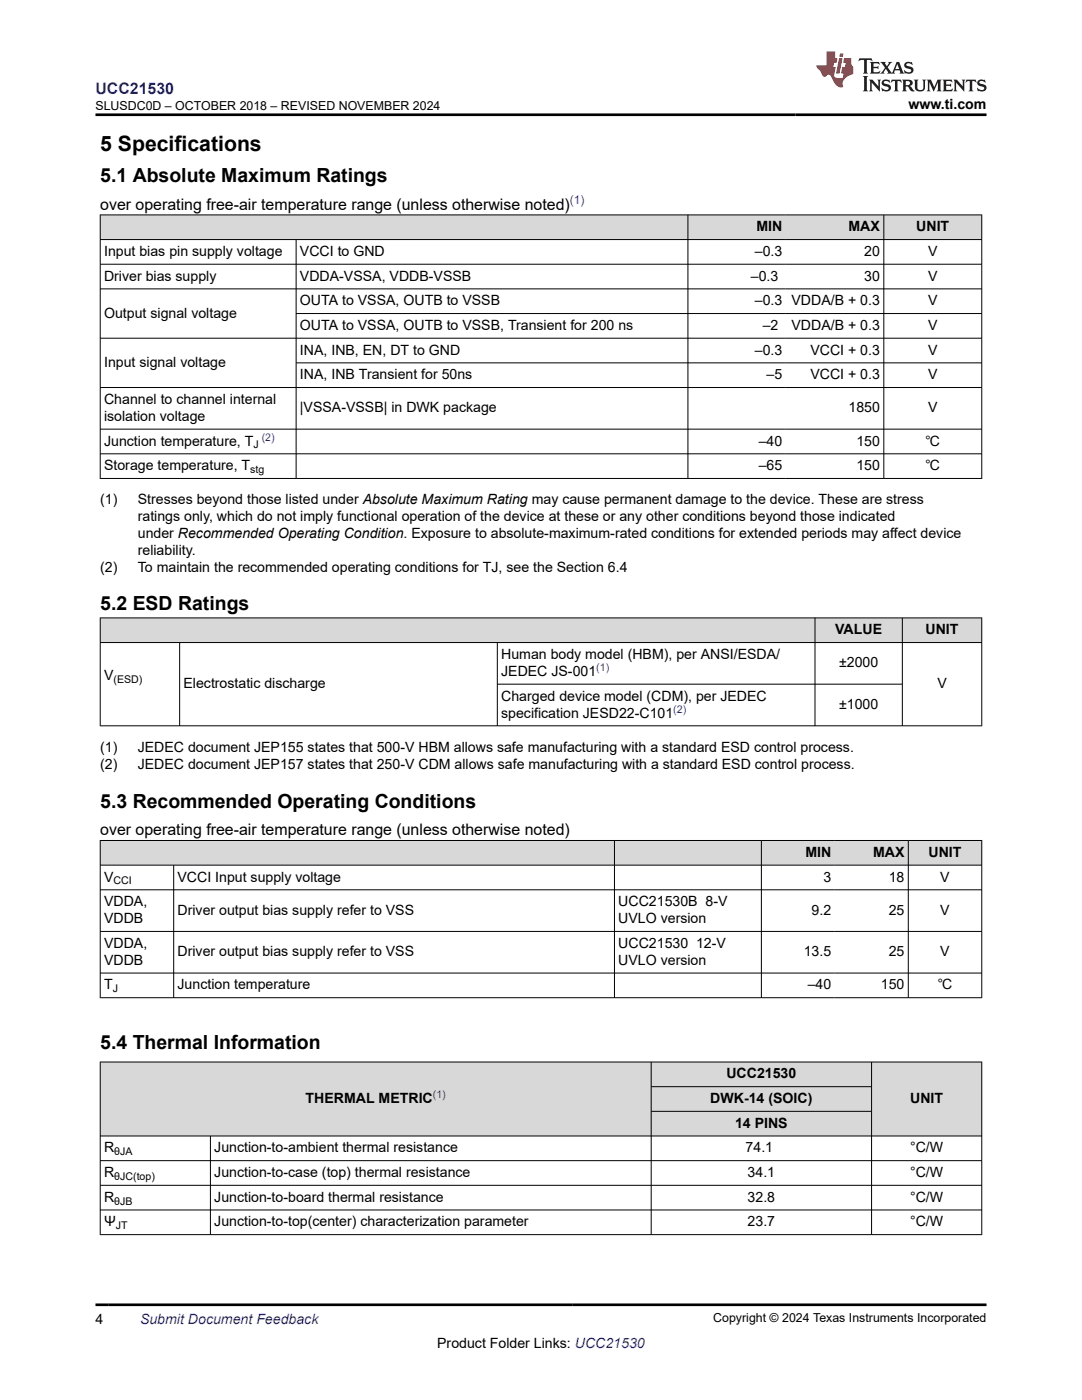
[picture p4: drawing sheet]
<svg xmlns="http://www.w3.org/2000/svg" width="216mm" height="279mm" viewBox="0 0 216 279" stroke-linecap="round" stroke-linejoin="round" font-family="sans-serif">
<defs><g id="words">
<text font-size="4.2" x="20" y="30.2">5 Specifications</text>
<g font-size="3.9">
<text x="20" y="36.4">5.1 Absolute Maximum Ratings</text>
<text x="20" y="121.7">5.2 ESD Ratings</text>
<text x="20" y="161.2">5.3 Recommended Operating Conditions</text>
<text x="20" y="209.3">5.4 Thermal Information</text>
</g>
<text font-size="3.2" fill="#00f" x="19.1" y="18.7">UCC21530</text>
<g font-size="3.2">
<text x="20" y="41.8">over operating free-air temperature range (unless otherwise noted)</text>
<text x="20" y="166.7">over operating free-air temperature range (unless otherwise noted)</text>
</g>
<g font-size="2.8">
<text x="181.3" y="21.8">www.ti.com</text>
<text x="150.9" y="46.2">MIN</text>
<text x="169.3" y="46.2">MAX</text>
<text x="182.8" y="46.2">UNIT</text>
<text x="20.8" y="51.1">Input bias pin supply voltage</text>
<text x="59.9" y="51.1">VCCI to GND</text>
<text x="150.6" y="51.1">–0.3</text>
<text x="172.4" y="51.1">20</text>
<text x="185.2" y="51.1">V</text>
<text x="20.8" y="56">Driver bias supply</text>
<text x="59.9" y="56">VDDA-VSSA, VDDB-VSSB</text>
<text x="149.8" y="56">–0.3</text>
<text x="172.4" y="56">30</text>
<text x="185.2" y="56">V</text>
<text x="20.8" y="63.4">Output signal voltage</text>
<text x="59.9" y="60.9">OUTA to VSSA, OUTB to VSSB</text>
<text x="59.9" y="65.8">OUTA to VSSA, OUTB to VSSB, Transient for 200 ns</text>
<text x="150.6" y="60.9">–0.3 VDDA/B + 0.3</text>
<text x="152.2" y="65.8">–2</text>
<text x="157.9" y="65.8">VDDA/B + 0.3</text>
<text x="185.2" y="60.9">V</text>
<text x="185.2" y="65.8">V</text>
<text x="59.9" y="70.8">INA, INB, EN, DT to GND</text>
<text x="150.6" y="70.8">–0.3</text>
<text x="161.7" y="70.8">VCCI + 0.3</text>
<text x="185.2" y="70.8">V</text>
<text x="20.8" y="73.2">Input signal voltage</text>
<text x="59.9" y="75.7">INA, INB Transient for 50ns</text>
<text x="153" y="75.7">–5</text>
<text x="161.7" y="75.7">VCCI + 0.3</text>
<text x="185.2" y="75.7">V</text>
<text x="20.8" y="80.6">Channel to channel internal</text>
<text x="20.8" y="84">isolation voltage</text>
<text x="59.9" y="82.3">|VSSA-VSSB| in DWK package</text>
<text x="169.3" y="82.3">1850</text>
<text x="185.2" y="82.3">V</text>
<text x="20.8" y="88.9">Junction temperature, T</text>
<text x="151.4" y="88.9">–40</text>
<text x="170.9" y="88.9">150</text>
<text x="184.7" y="88.9">℃</text>
<text x="20.8" y="93.8">Storage temperature, T</text>
<text x="151.4" y="93.8">–65</text>
<text x="170.9" y="93.8">150</text>
<text x="184.7" y="93.8">℃</text>
<text x="20" y="100.6">(1)</text>
<text x="27.5" y="100.6">Stresses beyond those listed under Absolute Maximum Rating may cause permanent damage to the device. These are stress</text>
<text x="27.5" y="104">ratings only, which do not imply functional operation of the device at these or any other conditions beyond those indicated</text>
<text x="27.5" y="107.4">under Recommended Operating Condition. Exposure to absolute-maximum-rated conditions for extended periods may affect device</text>
<text x="27.5" y="110.8">reliability.</text>
<text x="20" y="114.2">(2)</text>
<text x="27.5" y="114.2">To maintain the recommended operating conditions for TJ, see the Section 6.4</text>
<text x="100" y="131.5">Human body model (HBM), per ANSI/ESDA/</text>
<text x="166.7" y="126.6">VALUE</text>
<text x="184.7" y="126.6">UNIT</text>
<text x="20.8" y="135.7">V</text>
<text x="36.6" y="137.4">Electrostatic discharge</text>
<text x="100" y="134.9">JEDEC JS-001</text>
<text x="167.4" y="133.2">±2000</text>
<text x="187" y="137.4">V</text>
<text x="100" y="139.8">Charged device model (CDM), per JEDEC</text>
<text x="100" y="143.2">specification JESD22-C101</text>
<text x="167.4" y="141.5">±1000</text>
<text x="20" y="150">(1)</text>
<text x="20" y="153.4">(2)</text>
<text x="27.5" y="150">JEDEC document JEP155 states that 500-V HBM allows safe manufacturing with a standard ESD control process.</text>
<text x="27.5" y="153.4">JEDEC document JEP157 states that 250-V CDM allows safe manufacturing with a standard ESD control process.</text>
<text x="160.7" y="171">MIN</text>
<text x="174.2" y="171">MAX</text>
<text x="185.3" y="171">UNIT</text>
<text x="20.8" y="175.9">V</text>
<text x="35.4" y="175.9">VCCI Input supply voltage</text>
<text x="164.3" y="175.9">3</text>
<text x="177.3" y="175.9">18</text>
<text x="187.6" y="175.9">V</text>
<text x="20.8" y="180.9">VDDA,</text>
<text x="20.8" y="184.2">VDDB</text>
<text x="35.4" y="182.5">Driver output bias supply refer to VSS</text>
<text x="123.4" y="180.9">UCC21530B 8-V</text>
<text x="123.4" y="184.2">UVLO version</text>
<text x="162" y="182.5">9.2</text>
<text x="177.3" y="182.5">25</text>
<text x="187.6" y="182.5">V</text>
<text x="20.8" y="189.2">VDDA,</text>
<text x="35.4" y="190.9">Driver output bias supply refer to VSS</text>
<text x="123.4" y="189.2">UCC21530 12-V</text>
<text x="160.4" y="190.9">13.5</text>
<text x="177.3" y="190.9">25</text>
<text x="187.6" y="190.9">V</text>
<text x="20.8" y="192.5">VDDB</text>
<text x="20.8" y="197.5">T</text>
<text x="35.4" y="197.5">Junction temperature</text>
<text x="123.4" y="192.5">UVLO version</text>
<text x="161.2" y="197.5">–40</text>
<text x="175.8" y="197.5">150</text>
<text x="187.1" y="197.5">℃</text>
<text x="144.9" y="215.2">UCC21530</text>
<text x="61" y="220.1">THERMAL METRIC</text>
<text x="141.7" y="220.1">DWK-14 (SOIC)</text>
<text x="181.6" y="220.1">UNIT</text>
<text x="146.7" y="225.1">14 PINS</text>
<text x="20.8" y="230">R</text>
<text x="42.8" y="230">Junction-to-ambient thermal resistance</text>
<text x="148.8" y="230">74.1</text>
<text x="181.6" y="230">°C/W</text>
<text x="20.8" y="234.9">R</text>
<text x="20.8" y="239.8">R</text>
<text x="42.8" y="234.9">Junction-to-case (top) thermal resistance</text>
<text x="42.8" y="239.8">Junction-to-board thermal resistance</text>
<text x="149.2" y="234.9">34.1</text>
<text x="149.2" y="239.8">32.8</text>
<text x="181.6" y="234.9">°C/W</text>
<text x="181.6" y="239.8">°C/W</text>
<text x="20.8" y="244.8">Ψ</text>
<text x="42.8" y="244.8">Junction-to-top(center) characterization parameter</text>
<text x="149.2" y="244.8">23.7</text>
<text x="181.6" y="244.8">°C/W</text>
<text x="19.1" y="264.2">4</text>
<text x="87.2" y="269">Product Folder Links: UCC21530</text>
</g>
<text font-size="2.8" fill="#00f" x="27.9" y="264.2">Submit Document Feedback</text>
<g font-size="2.5">
<text x="19.1" y="21.9">SLUSDC0D – OCTOBER 2018 – REVISED NOVEMBER 2024</text>
<text x="142.3" y="263.9">Copyright © 2024 Texas Instruments Incorporated</text>
</g>
<text font-size="2.4" fill="#00f" x="113.7" y="40.8">(1)</text>
<g font-size="2.1">
<text x="50.6" y="89.5">J</text>
<text x="49.9" y="94.4">stg</text>
<text x="22.6" y="136.2">(ESD)</text>
<text x="22.6" y="176.5">CCI</text>
<text x="22.5" y="198">J</text>
<text x="22.8" y="230.6">θJA</text>
<text x="22.8" y="235.5">θJC(top)</text>
<text x="22.8" y="240.4">θJB</text>
<text x="23.1" y="245.3">JT</text>
</g>
<g font-size="2.1" fill="#00f">
<text x="52.2" y="88">(2)</text>
<text x="119" y="134">(1)</text>
<text x="134.4" y="142.3">(2)</text>
<text x="86.4" y="219.2">(1)</text>
</g>
</g></defs>
<g fill="#d8d8d8">
<path d="M20 42.9h175.9v4.9h-175.9z" fill-rule="evenodd"/>
<path d="M20.1 43h117.1v4.7h-117.1z" fill-rule="evenodd"/>
<path d="M137.3 43h19.5v4.7h-19.5z" fill-rule="evenodd"/>
<path d="M156.8 43h19.5v4.7h-19.5z" fill-rule="evenodd"/>
<path d="M176.4 43h19.4v4.7h-19.4z" fill-rule="evenodd"/>
</g>
<g fill="none" stroke="#000" stroke-width=".2">
<path d="M19.9 42.9h176.1M19.9 47.8h176.1M19.9 52.7h176.1M19.9 57.7h176.1M20 42.8v52.7M59.1 47.8v47.7M137.3 42.8v52.7M176.4 42.8v52.7M195.9 42.8v52.7M19.9 77.3h176.1M59.1 62.6h136.9M59.1 72.4h136.9"/>
<path d="M196 67.5h-176.1M19.9 85.6h176.1M19.9 90.6h176.1M19.9 95.5h176.1"/>
</g>
<g fill="#d8d8d8">
<path d="M20 123.3h175.9v4.9h-175.9z" fill-rule="evenodd"/>
<path d="M20.1 123.4h142.5v4.8h-142.5z" fill-rule="evenodd"/>
<path d="M162.7 123.4h17.3v4.8h-17.3z" fill-rule="evenodd"/>
<path d="M180.1 123.4h15.7v4.8h-15.7z" fill-rule="evenodd"/>
</g>
<path d="M19.9 123.3h176.1M19.9 128.2h176.1M20 123.3v21.6M35.8 128.2v16.7M99.2 128.2v16.7M99.2 136.5h80.9M162.6 123.3v21.6M180.1 123.3v21.6M195.9 123.3v21.6M19.9 144.9h176.1" fill="none" stroke="#000" stroke-width=".2"/>
<g fill="#d8d8d8">
<path d="M20 167.7h175.9v5h-175.9z" fill-rule="evenodd"/>
<path d="M20.1 167.8h102.4v4.8h-102.4z" fill-rule="evenodd"/>
<path d="M122.7 167.8h29.2v4.8h-29.2z" fill-rule="evenodd"/>
<path d="M152 167.8h14.6v4.8h-14.6z" fill-rule="evenodd"/>
<path d="M166.6 167.8h14.6v4.8h-14.6z" fill-rule="evenodd"/>
<path d="M181.3 167.8h14.5v4.8h-14.5z" fill-rule="evenodd"/>
</g>
<path d="M19.9 167.7h176.1M19.9 172.7h176.1M19.9 177.6h176.1M20 167.7v31.5M34.7 172.7v26.5M122.6 167.7v31.5M151.9 167.7v31.5M181.2 167.7v31.5M195.9 167.7v31.5M19.9 185.9h176.1M19.9 194.2h176.1M19.9 199.1h176.1" fill="none" stroke="#000" stroke-width=".2"/>
<g fill="#d8d8d8">
<path d="M20 211.9h175.9v5h-175.9z" fill-rule="evenodd"/>
<path d="M20.1 212h109.8v14.7h-109.8z" fill-rule="evenodd"/>
<path d="M130 212h43.9v4.8h-43.9z" fill-rule="evenodd"/>
<path d="M174 212h21.8v14.7h-21.8z" fill-rule="evenodd"/>
<path d="M130 216.9h43.9v4.8h-43.9z" fill-rule="evenodd"/>
<path d="M130 221.9h43.9v4.8h-43.9z" fill-rule="evenodd"/>
</g>
<g fill="none" stroke="#000" stroke-width=".2">
<path d="M19.9 211.9h176.1M20 211.9v34.6M129.9 211.9v34.6M129.9 216.9h44.1M173.9 211.9v34.6M195.9 211.9v34.6M19.9 226.7h176.1M19.9 231.6h176.1M19.9 236.6h176.1M42 226.7v19.8M129.9 221.8h44.1M19.9 241.5h176.1"/>
<path d="M19.9 246.4h176.1"/>
</g>
<path d="M171.5 11.6l-.2 .6 .5-.2h.6v.1v2.2l-.2 .4h1l-.2-.4v-2.2v-.1h.5l.6 .2-.2-.6zM173.6 12.4l.2 .3v1.6l-.2 .4h1.9l.1-.6a1.08 1.08 0 0 1-1.3 .2v-.7h.6l.4 .2v-.7l-.4 .2h-.6v-.5l.2-.2a1 1 0 0 1 1 .3l-.1-.5zM175.7 12.4l.9 1.1-1 1.2h.9l-.2-.2 .5-.8 .4 .8-.2 .2h1.6l-.2-.2 .2-.5h.9l.1 .5-.1 .2h.9l-.2-.4-.8-1.9h-.5l-.9 2.1-.9-1.1 .9-1h-.8l.2 .2-.4 .6-.4-.6 .2-.2zM179 12.8l.4 1h-.7zM180.7 12.5a.65 .65 0 0 0-.2 .7 .65 .65 0 0 0 .6 .5l.6 .1 .1 .3a.79 .79 0 0 1-.7 .4 .79 .79 0 0 1-.7-.5l.1 .7 .2-.1a.93 .93 0 0 0 1.1 0 .93 .93 0 0 0 .4-.9 1.46 1.46 0 0 0-1.2-.6l-.1-.3a1.09 1.09 0 0 1 1.2 .2l-.2-.6-.1 .1-.5-.2zM172.2 15.2l.2 .4v2.2l-.2 .4h1l-.2-.4v-2.2l.2-.4zM173.4 15.9l.2 .4v1.5l-.2 .4h.8l-.3-.4 .1-1.3 1.6 1.8v-2l.2-.4h-.7l.1 .2 .1 1.1-1.2-1.3zM176.2 16a.65 .65 0 0 0-.2 .8 .65 .65 0 0 0 .6 .4l.6 .2 .1 .2a.79 .79 0 0 1-.7 .4 .79 .79 0 0 1-.7-.5l.1 .7 .2-.1a.93 .93 0 0 0 1.1 .1 .93 .93 0 0 0 .4-1 1.46 1.46 0 0 0-1.2-.5l-.1-.4a1.09 1.09 0 0 1 1.2 .2l-.1-.6-.2 .1-.5-.1zM177.9 15.9l-.1 .6a.63 .63 0 0 1 .8-.3v1.6l-.3 .4h1l-.2-.4v-1.6a.66 .66 0 0 1 .8 .3l-.1-.6zM180 15.9l.2 .4v1.5l-.2 .4h1l-.2-.2-.1-.7h.5l.1 .2a.79 .79 0 0 0 1.2 .6l-1-.9a.61 .61 0 0 0 .6-.6 .61 .61 0 0 0-.5-.7zM180.8 16.2h.1a.47 .47 0 0 1 .5 .1 .47 .47 0 0 1 .1 .5l-.1 .1-.7 .1zM182.3 15.9l.2 .2a2.27 2.27 0 0 0 .4 2 1.04 1.04 0 0 0 1.7-.7v-1.3l.2-.2h-.8l.2 .4v1.1a.6 .6 0 0 1-.6 .6 .6 .6 0 0 1-.6-.6v-1.1l.3-.4zM184.9 15.9l.2 .4v1.5l-.2 .4h.8l-.3-.4v-1.4l.9 1.9 .9-1.9v1.4l-.3 .4h1l-.2-.4v-1.5l.2-.4h-.8l-.7 1.5-.6-1.5zM188.1 15.9l.2 .4v1.5l-.2 .4h1.9l.1-.6a1.09 1.09 0 0 1-1.3 .2v-.7h.6l.4 .2v-.6l-.4 .2h-.6v-.6l.2-.1a1.01 1.01 0 0 1 1 .3l-.1-.6zM190.2 15.9l.3 .4v1.5l-.3 .4h.8l-.2-.4v-1.3l1.6 1.8v-2l.2-.4h-.7l.2 .2v1.1l-1.2-1.3zM192.8 15.9l-.1 .6a.63 .63 0 0 1 .8-.3v1.6l-.3 .4h1l-.2-.4v-1.6a.66 .66 0 0 1 .8 .3l-.1-.6zM195.2 16a.65 .65 0 0 0-.2 .8 .65 .65 0 0 0 .6 .4l.6 .2 .2 .2a.79 .79 0 0 1-.7 .4 .79 .79 0 0 1-.7-.5l.1 .7 .2-.1a.93 .93 0 0 0 1 .1 .93 .93 0 0 0 .5-1 1.46 1.46 0 0 0-1.3-.5v-.4a1.09 1.09 0 0 1 1.2 .2l-.2-.6-.2 .1-.5-.1z" fill="#231f20"/>
<path d="M164.9 10.3v2.7h-2l.1 .4 .8 1a.95 .95 0 0 0 1 .9 .59 .59 0 0 1 .5-.4 .59 .59 0 0 1 .5 .3l.4 .8a1.59 1.59 0 0 0 2.1 1.4 1.61 1.61 0 0 1 1-2.3l1-.3-.1-1.5a1.59 1.59 0 0 1-.3-1.7h-1.5l-.2 .9h.6l-.2 .9h-.5l-.2 .9v.3l.4 .1-.1 .9h-.7a.73 .73 0 0 1-1-.7l.3-1.5h-.5l.1-.9h.5l.2-.9h-.5v-1.3zM167.4 11.6l-.6 3.1h.7l.6-3.1zM167.6 10.7l-.1 .6h.7l.1-.6z" fill="#ed1c24"/>
<path d="M19.1 22.9h177.8M19.1 260.4h177.8" fill="none" stroke="#000" stroke-width=".53"/>
<use href="#words"/>
</svg>
